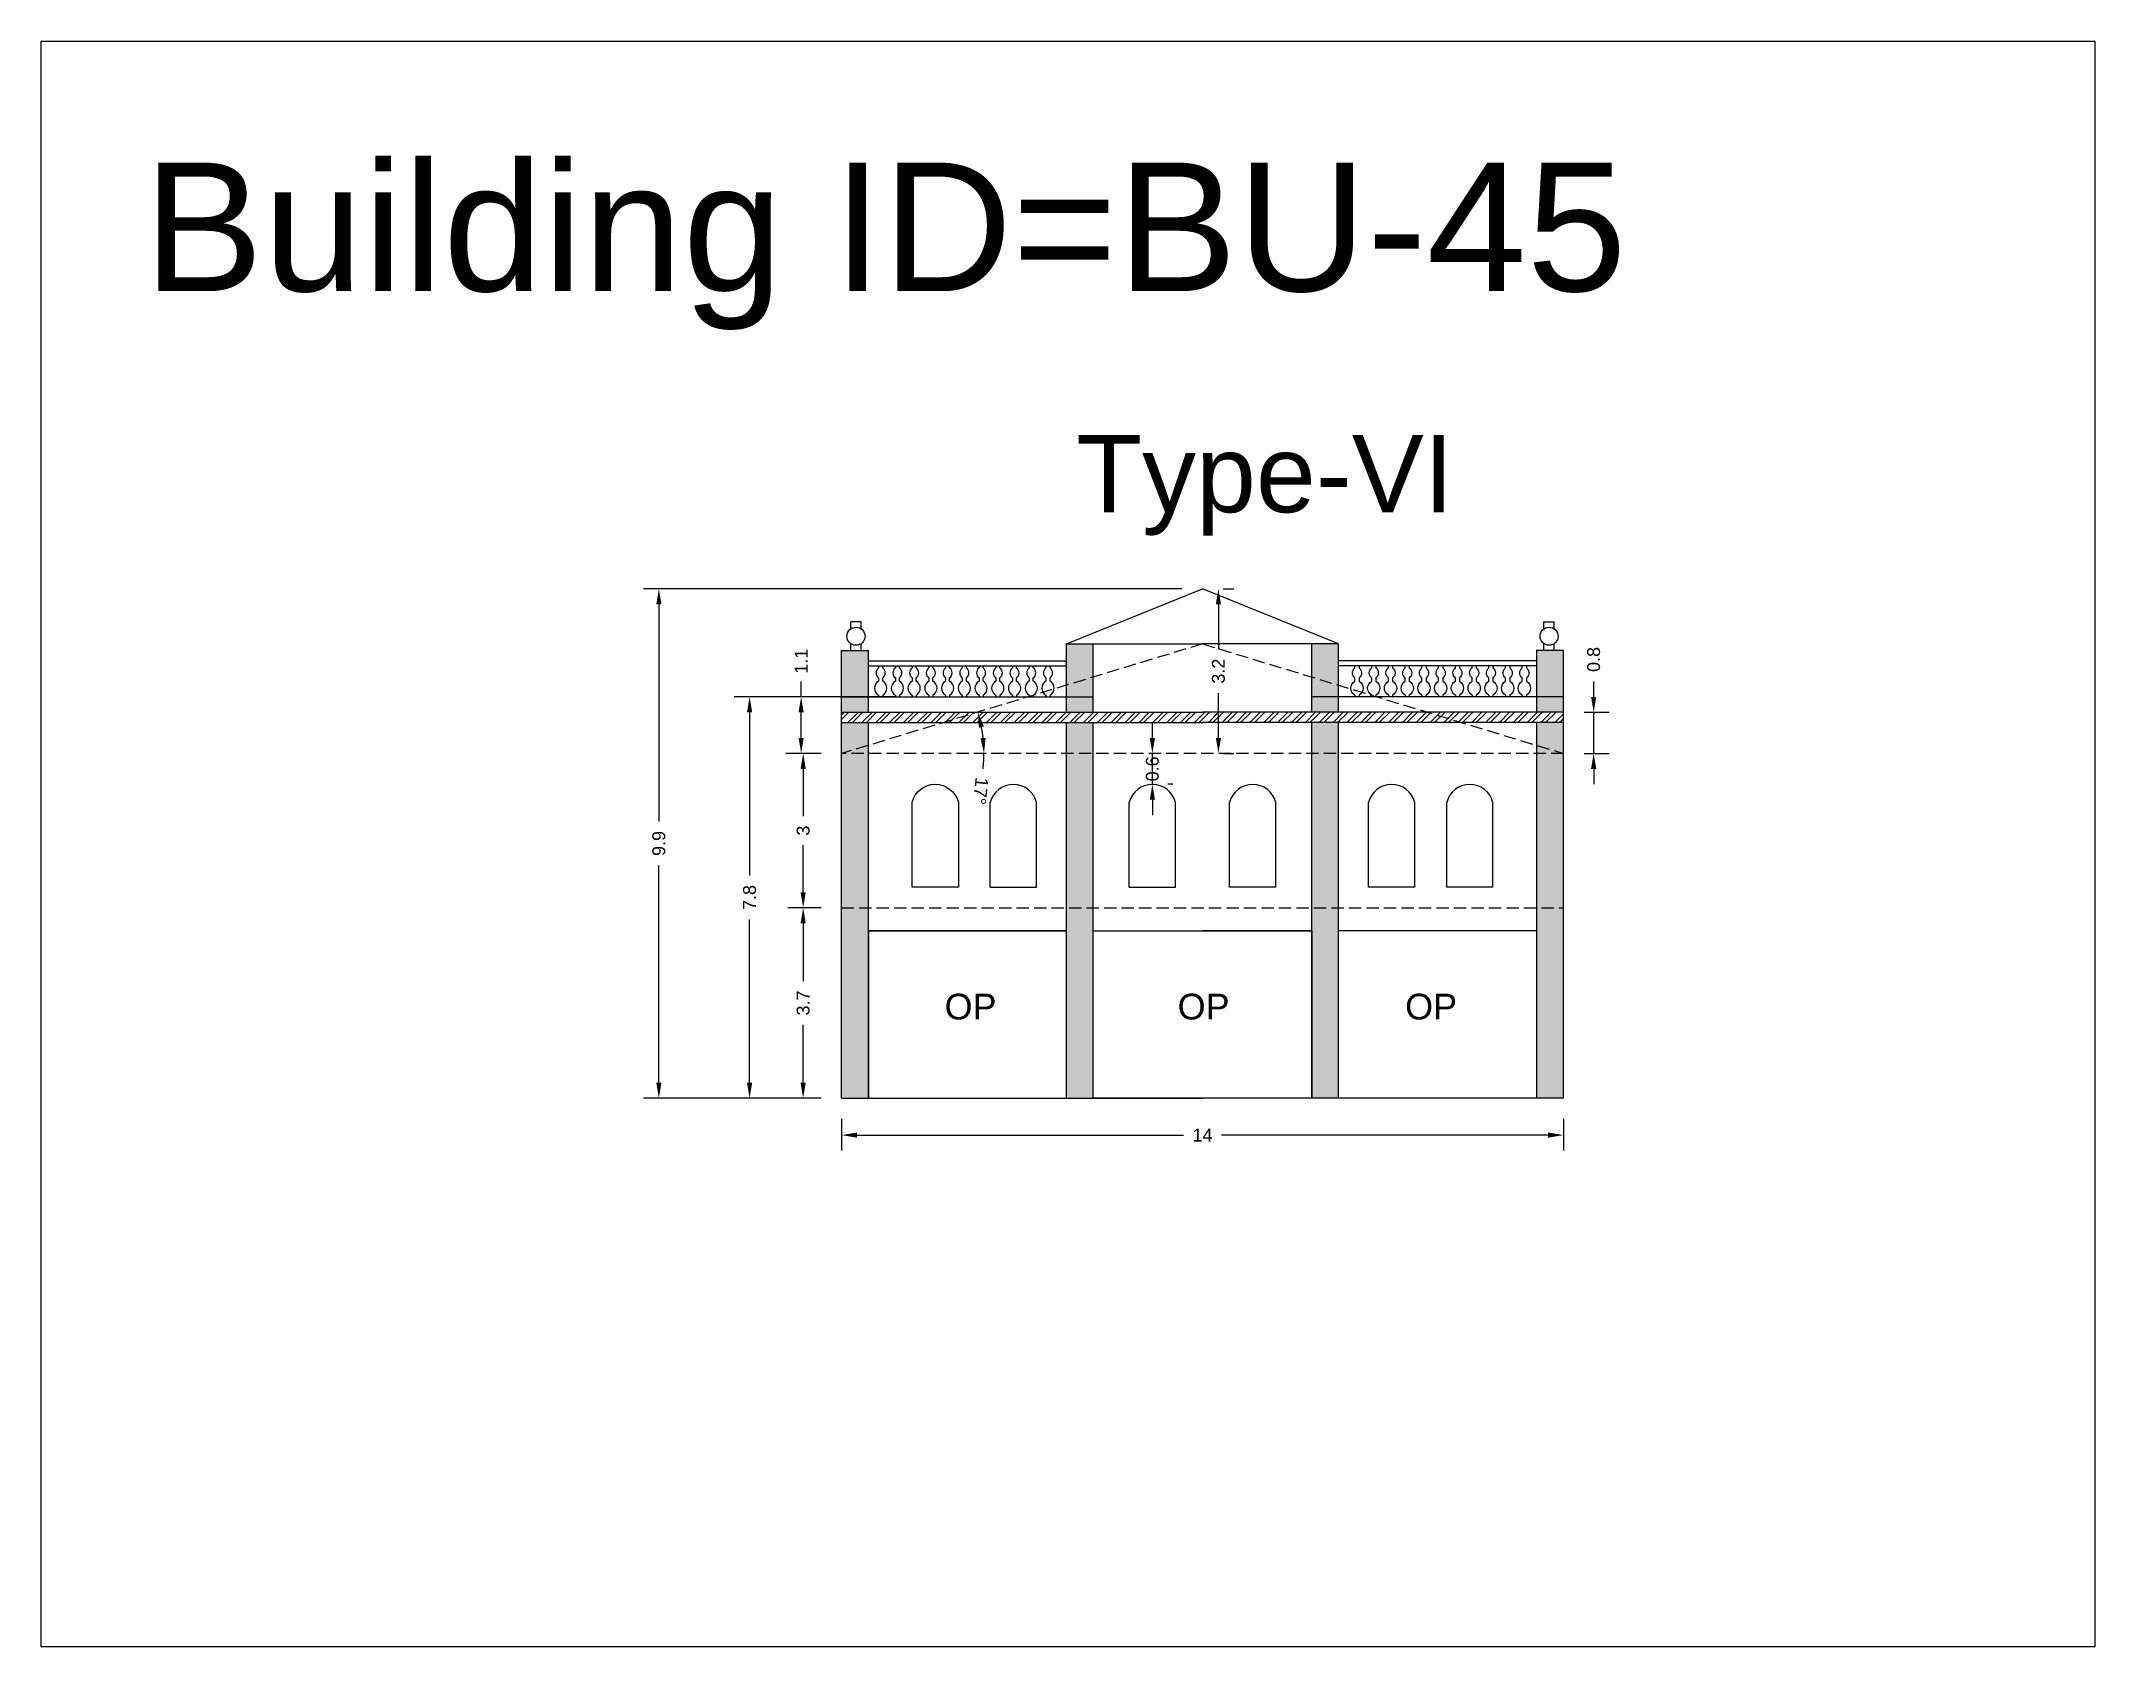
# Model space of a CAD drawing. Header units: metres. Extents: x 3416649 to 3417093, y -6712874 to -6712690.
# Drawn here: x 3416830.4 to 3416870.31, y -6712874.47 to -6712843.26 of the extents above; entities that cross this region are included whole.
import ezdxf

# ---------------------------------------------------------------- set-up
doc = ezdxf.new("R2010")
doc.units = ezdxf.units.M
doc.linetypes.add('ACAD_ISO02W100', pattern=[15, 12, -3])
doc.layers.add('Dotted', color=7, linetype='ACAD_ISO02W100', plot=False)
doc.styles.get("Standard").update_dxf_attribs({"font": 'arial.ttf'})
doc.dimstyles.new('ISO-25', dxfattribs={"dimtxt": 0.25, "dimasz": 0.3, "dimexe": 0.3, "dimexo": 0.4, "dimgap": 0.2, "dimtad": 0, "dimdec": 1, "dimdsep": 46, "dimtxsty": 'Standard', "dimcen": 2.5, "dimadec": 0, "dimazin": 0, "dimtfac": 1, "dimtdec": 1, "dimtmove": 0, "dimatfit": 3, "dimfxl": 1, "dimarcsym": 0})

msp = doc.modelspace()

# ---------------------------------------------------------------- texts
at = {"attachment_point": 1}
for s, width, heights, insert, char_height in [('Building ID=BU-45', 67.86454, [0.517], (3416832.386, -6712845.622), 2.5), ('Type-VI', 9.99112, [0.517], (3416850.515, -6712850.92), 1.5), ('OP', 1.17554, [0], (3416847.957, -6712861.777), 0.5), ('OP', 1.17554, [0], (3416852.486, -6712861.777), 0.5), ('OP', 1.17554, [0], (3416856.908, -6712861.777), 0.5)]:
    msp.add_mtext_dynamic_manual_height_columns(s, width=width, gutter_width=12.5, heights=heights, dxfattribs=dict(at, insert=insert, char_height=char_height))

# ---------------------------------------------------------------- blocks, each defined once
blk = doc.blocks.new('*D380')
at = {"color": 0, "lineweight": -2, "transparency": 16777216}
for p, q in [((3416845.955, -6712864.207), (3416845.955, -6712864.825)), ((3416859.985, -6712864.207), (3416859.985, -6712864.825)), ((3416846.255, -6712864.525), (3416852.603, -6712864.525)), ((3416859.685, -6712864.525), (3416853.337, -6712864.525))]:
    blk.add_line(p, q, dxfattribs=at)
at = {"color": 0, "transparency": 16777216}
for points in [[(3416846.255, -6712864.475), (3416846.255, -6712864.575), (3416845.955, -6712864.525)], [(3416859.685, -6712864.475), (3416859.685, -6712864.575), (3416859.985, -6712864.525)]]:
    blk.add_solid(points, dxfattribs=at)
at = {"layer": 'Defpoints', "color": 0, "transparency": 16777216}
for p in [(3416845.955, -6712863.807), (3416859.985, -6712863.807), (3416859.985, -6712864.525)]:
    blk.add_point(p, dxfattribs=at)
at = {"color": 0, "transparency": 16777216, "insert": (3416852.97, -6712864.525), "char_height": 0.25, "attachment_point": 5}
blk.add_mtext('14', dxfattribs=at)
blk = doc.blocks.new('*D381')
at = {"color": 0, "lineweight": -2, "transparency": 16777216}
for p, q in [((3416845.555, -6712857.107), (3416844.908, -6712857.107)), ((3416845.208, -6712857.407), (3416845.208, -6712858.325)), ((3416845.208, -6712859.807), (3416845.208, -6712858.889)), ((3416845.555, -6712860.107), (3416844.908, -6712860.107))]:
    blk.add_line(p, q, dxfattribs=at)
at = {"color": 0, "transparency": 16777216}
for points in [[(3416845.158, -6712857.407), (3416845.258, -6712857.407), (3416845.208, -6712857.107)], [(3416845.158, -6712859.807), (3416845.258, -6712859.807), (3416845.208, -6712860.107)]]:
    blk.add_solid(points, dxfattribs=at)
at = {"layer": 'Defpoints', "color": 0, "transparency": 16777216}
for p in [(3416845.208, -6712857.107), (3416845.955, -6712857.107), (3416845.955, -6712860.107)]:
    blk.add_point(p, dxfattribs=at)
at = {"color": 0, "transparency": 16777216, "insert": (3416845.208, -6712858.607), "char_height": 0.25, "attachment_point": 5, "rotation": 90}
blk.add_mtext('3', dxfattribs=at)
blk = doc.blocks.new('*D382')
at = {"color": 0, "lineweight": -2, "transparency": 16777216}
for p, q in [((3416845.555, -6712860.107), (3416844.908, -6712860.107)), ((3416845.208, -6712860.407), (3416845.208, -6712861.53)), ((3416845.208, -6712863.507), (3416845.208, -6712862.385)), ((3416845.555, -6712863.807), (3416844.908, -6712863.807))]:
    blk.add_line(p, q, dxfattribs=at)
at = {"color": 0, "transparency": 16777216}
for points in [[(3416845.158, -6712860.407), (3416845.258, -6712860.407), (3416845.208, -6712860.107)], [(3416845.158, -6712863.507), (3416845.258, -6712863.507), (3416845.208, -6712863.807)]]:
    blk.add_solid(points, dxfattribs=at)
at = {"layer": 'Defpoints', "color": 0, "transparency": 16777216}
for p in [(3416845.208, -6712860.107), (3416845.955, -6712860.107), (3416845.955, -6712863.807)]:
    blk.add_point(p, dxfattribs=at)
at = {"color": 0, "transparency": 16777216, "insert": (3416845.208, -6712861.957), "char_height": 0.25, "attachment_point": 5, "rotation": 90}
blk.add_mtext('3.7', dxfattribs=at)
blk = doc.blocks.new('*D383')
at = {"color": 0, "lineweight": -2, "transparency": 16777216}
for start, end in [(6.2157, 10.6744), (353.7843, 360)]:
    blk.add_arc((3416845.955, -6712857.107), 2.767, start, end, dxfattribs=at)
at = {"color": 0, "transparency": 16777216}
for points in [[(3416848.625, -6712856.607), (3416848.722, -6712856.583), (3416848.602, -6712856.304)], [(3416848.755, -6712856.805), (3416848.655, -6712856.811), (3416848.722, -6712857.107)]]:
    blk.add_solid(points, dxfattribs=at)
at = {"layer": 'Defpoints', "color": 0, "transparency": 16777216}
for p in [(3416852.97, -6712854.977), (3416848.668, -6712856.567), (3416845.955, -6712857.107), (3416845.955, -6712857.107), (3416859.985, -6712857.107)]:
    blk.add_point(p, dxfattribs=at)
at = {"color": 0, "transparency": 16777216, "insert": (3416848.658, -6712857.838), "char_height": 0.25, "attachment_point": 5, "rotation": 263.7843}
blk.add_mtext('17°', dxfattribs=at)
blk = doc.blocks.new('*D384')
at = {"color": 0, "lineweight": -2, "transparency": 16777216}
for p, q in [((3416851.995, -6712856.807), (3416851.995, -6712856.507)), ((3416851.995, -6712857.707), (3416851.995, -6712857.107)), ((3416852.395, -6712857.107), (3416852.295, -6712857.107)), ((3416852.395, -6712857.707), (3416852.295, -6712857.707)), ((3416851.995, -6712858.007), (3416851.995, -6712858.307))]:
    blk.add_line(p, q, dxfattribs=at)
at = {"color": 0, "transparency": 16777216}
for points in [[(3416851.945, -6712856.807), (3416852.045, -6712856.807), (3416851.995, -6712857.107)], [(3416851.945, -6712858.007), (3416852.045, -6712858.007), (3416851.995, -6712857.707)]]:
    blk.add_solid(points, dxfattribs=at)
at = {"layer": 'Defpoints', "color": 0, "transparency": 16777216}
for p in [(3416851.995, -6712857.107), (3416851.995, -6712857.107), (3416851.995, -6712857.707)]:
    blk.add_point(p, dxfattribs=at)
at = {"color": 0, "transparency": 16777216, "insert": (3416851.995, -6712857.407), "char_height": 0.25, "attachment_point": 5, "rotation": 90}
blk.add_mtext('0.6', dxfattribs=at)
blk = doc.blocks.new('*D385')
at = {"color": 0, "lineweight": -2, "transparency": 16777216}
for p, q in [((3416845.169, -6712856.007), (3416845.169, -6712855.707)), ((3416846.355, -6712856.007), (3416844.869, -6712856.007)), ((3416845.169, -6712856.807), (3416845.169, -6712856.307)), ((3416845.555, -6712857.107), (3416844.869, -6712857.107))]:
    blk.add_line(p, q, dxfattribs=at)
at = {"color": 0, "transparency": 16777216}
for points in [[(3416845.119, -6712856.307), (3416845.219, -6712856.307), (3416845.169, -6712856.007)], [(3416845.119, -6712856.807), (3416845.219, -6712856.807), (3416845.169, -6712857.107)]]:
    blk.add_solid(points, dxfattribs=at)
at = {"layer": 'Defpoints', "color": 0, "transparency": 16777216}
for p in [(3416845.169, -6712856.007), (3416846.755, -6712856.007), (3416845.955, -6712857.107)]:
    blk.add_point(p, dxfattribs=at)
at = {"color": 0, "transparency": 16777216, "insert": (3416845.169, -6712855.316), "char_height": 0.25, "attachment_point": 5, "rotation": 90}
blk.add_mtext('1.1', dxfattribs=at)
blk = doc.blocks.new('*D386')
at = {"color": 0, "lineweight": -2, "transparency": 16777216}
for p, q in [((3416853.37, -6712853.907), (3416853.579, -6712853.907)), ((3416853.279, -6712854.207), (3416853.279, -6712855.081)), ((3416853.279, -6712856.807), (3416853.279, -6712855.934)), ((3416853.37, -6712857.107), (3416853.579, -6712857.107))]:
    blk.add_line(p, q, dxfattribs=at)
at = {"color": 0, "transparency": 16777216}
for points in [[(3416853.229, -6712854.207), (3416853.329, -6712854.207), (3416853.279, -6712853.907)], [(3416853.229, -6712856.807), (3416853.329, -6712856.807), (3416853.279, -6712857.107)]]:
    blk.add_solid(points, dxfattribs=at)
at = {"layer": 'Defpoints', "color": 0, "transparency": 16777216}
for p in [(3416852.97, -6712853.907), (3416852.97, -6712857.107), (3416853.279, -6712857.107)]:
    blk.add_point(p, dxfattribs=at)
at = {"color": 0, "transparency": 16777216, "insert": (3416853.279, -6712855.507), "char_height": 0.25, "attachment_point": 5, "rotation": 90}
blk.add_mtext('3.2', dxfattribs=at)
blk = doc.blocks.new('*D387')
at = {"color": 0, "lineweight": -2, "transparency": 16777216}
for p, q in [((3416847.005, -6712856.007), (3416843.867, -6712856.007)), ((3416844.167, -6712856.307), (3416844.167, -6712859.481)), ((3416844.167, -6712863.507), (3416844.167, -6712860.334)), ((3416845.555, -6712863.807), (3416843.867, -6712863.807))]:
    blk.add_line(p, q, dxfattribs=at)
at = {"color": 0, "transparency": 16777216}
for points in [[(3416844.117, -6712856.307), (3416844.217, -6712856.307), (3416844.167, -6712856.007)], [(3416844.117, -6712863.507), (3416844.217, -6712863.507), (3416844.167, -6712863.807)]]:
    blk.add_solid(points, dxfattribs=at)
at = {"layer": 'Defpoints', "color": 0, "transparency": 16777216}
for p in [(3416844.167, -6712856.007), (3416847.405, -6712856.007), (3416845.955, -6712863.807)]:
    blk.add_point(p, dxfattribs=at)
at = {"color": 0, "transparency": 16777216, "insert": (3416844.167, -6712859.907), "char_height": 0.25, "attachment_point": 5, "rotation": 90}
blk.add_mtext('7.8', dxfattribs=at)
blk = doc.blocks.new('*D388')
at = {"color": 0, "lineweight": -2, "transparency": 16777216}
for p, q in [((3416852.57, -6712853.907), (3416842.103, -6712853.907)), ((3416842.403, -6712854.207), (3416842.403, -6712858.43)), ((3416842.403, -6712863.507), (3416842.403, -6712859.285)), ((3416845.555, -6712863.807), (3416842.103, -6712863.807))]:
    blk.add_line(p, q, dxfattribs=at)
at = {"color": 0, "transparency": 16777216}
for points in [[(3416842.353, -6712854.207), (3416842.453, -6712854.207), (3416842.403, -6712853.907)], [(3416842.353, -6712863.507), (3416842.453, -6712863.507), (3416842.403, -6712863.807)]]:
    blk.add_solid(points, dxfattribs=at)
at = {"layer": 'Defpoints', "color": 0, "transparency": 16777216}
for p in [(3416842.403, -6712853.907), (3416852.97, -6712853.907), (3416845.955, -6712863.807)]:
    blk.add_point(p, dxfattribs=at)
at = {"color": 0, "transparency": 16777216, "insert": (3416842.403, -6712858.857), "char_height": 0.25, "attachment_point": 5, "rotation": 90}
blk.add_mtext('9.9', dxfattribs=at)
blk = doc.blocks.new('*D389')
at = {"color": 0, "lineweight": -2, "transparency": 16777216}
for p, q in [((3416860.572, -6712856.007), (3416860.572, -6712855.707)), ((3416860.385, -6712856.307), (3416860.872, -6712856.307)), ((3416860.572, -6712857.107), (3416860.572, -6712856.307)), ((3416860.385, -6712857.107), (3416860.872, -6712857.107)), ((3416860.572, -6712857.407), (3416860.572, -6712857.707))]:
    blk.add_line(p, q, dxfattribs=at)
at = {"color": 0, "transparency": 16777216}
for points in [[(3416860.522, -6712856.007), (3416860.622, -6712856.007), (3416860.572, -6712856.307)], [(3416860.522, -6712857.407), (3416860.622, -6712857.407), (3416860.572, -6712857.107)]]:
    blk.add_solid(points, dxfattribs=at)
at = {"layer": 'Defpoints', "color": 0, "transparency": 16777216}
for p in [(3416859.985, -6712856.307), (3416860.572, -6712856.307), (3416859.985, -6712857.107)]:
    blk.add_point(p, dxfattribs=at)
at = {"color": 0, "transparency": 16777216, "insert": (3416860.572, -6712855.28), "char_height": 0.25, "attachment_point": 5, "rotation": 90}
blk.add_mtext('0.8', dxfattribs=at)

# ---------------------------------------------------------------- dimensions: what is measured, and where the dimension line sits
for base, p1, p2, picture, middle in [((3416842.403, -6712853.907), (3416845.955, -6712863.807), (3416852.97, -6712853.907), '*D388', (3416842.403, -6712858.857)), ((3416853.279, -6712857.107), (3416852.97, -6712853.907), (3416852.97, -6712857.107), '*D386', (3416853.279, -6712855.507)), ((3416845.169, -6712856.007), (3416845.955, -6712857.107), (3416846.755, -6712856.007), '*D385', (3416845.169, -6712855.316)), ((3416860.572, -6712856.307), (3416859.985, -6712857.107), (3416859.985, -6712856.307), '*D389', (3416860.572, -6712855.28)), ((3416844.167, -6712856.007), (3416845.955, -6712863.807), (3416847.405, -6712856.007), '*D387', (3416844.167, -6712859.907)), ((3416845.208, -6712857.107), (3416845.955, -6712860.107), (3416845.955, -6712857.107), '*D381', (3416845.208, -6712858.607)), ((3416845.208, -6712860.107), (3416845.955, -6712863.807), (3416845.955, -6712860.107), '*D382', (3416845.208, -6712861.957))]:
    dim = msp.add_linear_dim(base=base, p1=p1, p2=p2, angle=90, dimstyle='ISO-25')
    dim.commit()
    dim.dimension.update_dxf_attribs({"geometry": picture, "text_midpoint": middle})
dim = msp.add_angular_dim_2l(base=(3416848.668, -6712856.567), line1=((3416859.985, -6712857.107), (3416845.955, -6712857.107)), line2=((3416852.97, -6712854.977), (3416845.955, -6712857.107)), dimstyle='ISO-25')
dim.commit()
dim.dimension.update_dxf_attribs({"geometry": '*D383', "text_midpoint": (3416848.658, -6712857.838)})
dim = msp.add_linear_dim(base=(3416851.995, -6712857.107), p1=(3416851.995, -6712857.707), p2=(3416851.995, -6712857.107), angle=90, dimstyle='ISO-25')
dim.commit()
dim.dimension.update_dxf_attribs({"geometry": '*D384', "text_midpoint": (3416851.995, -6712857.407), "dimtype": 160})
dim = msp.add_linear_dim(base=(3416859.985, -6712864.525), p1=(3416845.955, -6712863.807), p2=(3416859.985, -6712863.807), dimstyle='ISO-25')
dim.commit()
dim.dimension.update_dxf_attribs({"geometry": '*D380', "text_midpoint": (3416852.97, -6712864.525)})

# ---------------------------------------------------------------- hatches: boundary and pattern name
h = msp.add_hatch(color=256)
h.dxf.hatch_style = 1
h.paths.add_polyline_path([(3416846.475, -6712856.507), (3416845.955, -6712856.507), (3416845.955, -6712863.807), (3416846.475, -6712863.807)])
h.paths.add_polyline_path([(3416846.475, -6712855.107), (3416845.984, -6712855.107), (3416845.955, -6712855.107), (3416845.955, -6712856.307), (3416846.475, -6712856.307)])
h = msp.add_hatch(color=256)
h.dxf.hatch_style = 1
h.paths.add_polyline_path([(3416850.845, -6712854.977), (3416850.325, -6712854.977), (3416850.325, -6712855.307), (3416850.325, -6712856.307), (3416850.845, -6712856.307)])
h.paths.add_polyline_path([(3416850.845, -6712856.507), (3416850.325, -6712856.507), (3416850.325, -6712863.807), (3416850.845, -6712863.807)])
h = msp.add_hatch(color=256)
h.dxf.hatch_style = 1
h.paths.add_polyline_path([(3416855.095, -6712856.307), (3416855.615, -6712856.307), (3416855.615, -6712855.307), (3416855.615, -6712854.977), (3416855.095, -6712854.977)])
h.paths.add_polyline_path([(3416855.095, -6712863.807), (3416855.615, -6712863.807), (3416855.615, -6712856.507), (3416855.095, -6712856.507)])
h = msp.add_hatch(color=256)
h.dxf.hatch_style = 1
h.paths.add_polyline_path([(3416859.465, -6712856.507), (3416859.985, -6712856.507), (3416859.985, -6712863.807), (3416859.465, -6712863.807)])
h.paths.add_polyline_path([(3416859.465, -6712855.107), (3416859.955, -6712855.107), (3416859.985, -6712855.107), (3416859.985, -6712856.307), (3416859.465, -6712856.307)])
h = msp.add_hatch()
h.set_pattern_fill('ANSI32', color=256, scale=0.02)
h.set_pattern_definition([(45, (-22.27708, 0), (-0.134703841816, 0.134703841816), []), (45, (-22.18728, 0), (-0.134703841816, 0.134703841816), [])])
h.paths.add_polyline_path([(3416859.985, -6712856.307), (3416852.97, -6712856.307), (3416845.955, -6712856.307), (3416845.955, -6712856.507), (3416852.97, -6712856.507), (3416859.985, -6712856.507)])

# ---------------------------------------------------------------- linework, layer by layer
for points in [[(3416830.396, -6712843.261), (3416870.314, -6712843.261), (3416870.314, -6712874.473), (3416830.396, -6712874.473)], [(3416850.325, -6712860.557), (3416846.475, -6712860.557), (3416846.475, -6712863.807), (3416850.325, -6712863.807)], [(3416850.845, -6712860.557), (3416855.095, -6712860.557), (3416855.095, -6712863.807), (3416850.845, -6712863.807)]]:
    msp.add_lwpolyline(points, close=True)
for points in [[(3416850.325, -6712854.977), (3416852.97, -6712853.907)], [(3416855.615, -6712854.977), (3416852.97, -6712853.907)], [(3416846.134, -6712854.685), (3416846.134, -6712854.551)], [(3416846.334, -6712854.551), (3416846.134, -6712854.551)], [(3416846.334, -6712854.685), (3416846.334, -6712854.551)], [(3416859.605, -6712854.685), (3416859.605, -6712854.551)], [(3416859.605, -6712854.551), (3416859.805, -6712854.551)], [(3416859.805, -6712854.685), (3416859.805, -6712854.551)], [(3416845.955, -6712863.807), (3416845.955, -6712855.107)], [(3416845.955, -6712855.107), (3416846.475, -6712855.107)], [(3416845.984, -6712855.107), (3416846.484, -6712855.107)], [(3416846.134, -6712855.107), (3416846.134, -6712854.973)], [(3416846.334, -6712855.107), (3416846.334, -6712854.973)], [(3416846.475, -6712856.307), (3416846.475, -6712855.107)], [(3416850.325, -6712854.977), (3416852.97, -6712854.977)], [(3416850.325, -6712855.307), (3416850.325, -6712854.977)], [(3416850.845, -6712856.307), (3416850.845, -6712854.977)], [(3416855.615, -6712854.977), (3416852.97, -6712854.977)], [(3416855.095, -6712856.307), (3416855.095, -6712854.977)], [(3416855.615, -6712855.307), (3416855.615, -6712854.977)], [(3416859.955, -6712855.107), (3416859.455, -6712855.107)], [(3416859.465, -6712856.307), (3416859.465, -6712855.107)], [(3416859.985, -6712855.107), (3416859.465, -6712855.107)], [(3416859.605, -6712855.107), (3416859.605, -6712854.973)], [(3416859.805, -6712855.107), (3416859.805, -6712854.973)], [(3416859.985, -6712863.807), (3416859.985, -6712855.107)], [(3416846.475, -6712855.307), (3416850.325, -6712855.307)], [(3416846.475, -6712855.407), (3416850.325, -6712855.407)], [(3416850.325, -6712856.307), (3416850.325, -6712855.307)], [(3416855.615, -6712856.307), (3416855.615, -6712855.307)], [(3416859.465, -6712855.307), (3416855.615, -6712855.307)], [(3416859.465, -6712855.407), (3416855.615, -6712855.407)], [(3416845.955, -6712856.007), (3416850.845, -6712856.007)], [(3416845.955, -6712856.307), (3416852.97, -6712856.307)], [(3416846.675, -6712855.972), (3416846.675, -6712856.007)], [(3416846.755, -6712855.972), (3416846.755, -6712856.007)], [(3416847, -6712855.972), (3416847, -6712856.007)], [(3416847.08, -6712855.972), (3416847.08, -6712856.007)], [(3416847.325, -6712855.972), (3416847.325, -6712856.007)], [(3416847.405, -6712855.972), (3416847.405, -6712856.007)], [(3416847.65, -6712855.972), (3416847.65, -6712856.007)], [(3416847.73, -6712855.972), (3416847.73, -6712856.007)], [(3416847.975, -6712855.972), (3416847.975, -6712856.007)], [(3416848.055, -6712855.972), (3416848.055, -6712856.007)], [(3416848.301, -6712855.972), (3416848.301, -6712856.007)], [(3416848.38, -6712855.972), (3416848.38, -6712856.007)], [(3416848.626, -6712855.972), (3416848.626, -6712856.007)], [(3416848.706, -6712855.972), (3416848.706, -6712856.007)], [(3416848.951, -6712855.972), (3416848.951, -6712856.007)], [(3416849.031, -6712855.972), (3416849.031, -6712856.007)], [(3416849.276, -6712855.972), (3416849.276, -6712856.007)], [(3416849.356, -6712855.972), (3416849.356, -6712856.007)], [(3416849.601, -6712855.972), (3416849.601, -6712856.007)], [(3416849.681, -6712855.972), (3416849.681, -6712856.007)], [(3416849.926, -6712855.972), (3416849.926, -6712856.007)], [(3416850.006, -6712855.972), (3416850.006, -6712856.007)], [(3416859.985, -6712856.307), (3416852.97, -6712856.307)], [(3416859.985, -6712856.007), (3416855.095, -6712856.007)], [(3416855.933, -6712855.972), (3416855.933, -6712856.007)], [(3416856.013, -6712855.972), (3416856.013, -6712856.007)], [(3416856.259, -6712855.972), (3416856.259, -6712856.007)], [(3416856.338, -6712855.972), (3416856.338, -6712856.007)], [(3416856.584, -6712855.972), (3416856.584, -6712856.007)], [(3416856.663, -6712855.972), (3416856.663, -6712856.007)], [(3416856.909, -6712855.972), (3416856.909, -6712856.007)], [(3416856.989, -6712855.972), (3416856.989, -6712856.007)], [(3416857.234, -6712855.972), (3416857.234, -6712856.007)], [(3416857.314, -6712855.972), (3416857.314, -6712856.007)], [(3416857.559, -6712855.972), (3416857.559, -6712856.007)], [(3416857.639, -6712855.972), (3416857.639, -6712856.007)], [(3416857.884, -6712855.972), (3416857.884, -6712856.007)], [(3416857.964, -6712855.972), (3416857.964, -6712856.007)], [(3416858.21, -6712855.972), (3416858.21, -6712856.007)], [(3416858.289, -6712855.972), (3416858.289, -6712856.007)], [(3416858.535, -6712855.972), (3416858.535, -6712856.007)], [(3416858.614, -6712855.972), (3416858.614, -6712856.007)], [(3416858.86, -6712855.972), (3416858.86, -6712856.007)], [(3416858.94, -6712855.972), (3416858.94, -6712856.007)], [(3416859.185, -6712855.972), (3416859.185, -6712856.007)], [(3416859.265, -6712855.972), (3416859.265, -6712856.007)], [(3416845.955, -6712856.507), (3416852.97, -6712856.507)], [(3416846.475, -6712863.807), (3416846.475, -6712856.507)], [(3416850.325, -6712863.807), (3416850.325, -6712856.507)], [(3416850.845, -6712863.807), (3416850.845, -6712856.507)], [(3416859.985, -6712856.507), (3416852.97, -6712856.507)], [(3416855.095, -6712863.807), (3416855.095, -6712856.507)], [(3416855.615, -6712863.807), (3416855.615, -6712856.507)], [(3416859.465, -6712863.807), (3416859.465, -6712856.507)], [(3416848.845, -6712859.707), (3416848.845, -6712858.057)], [(3416849.745, -6712859.707), (3416849.745, -6712858.057)], [(3416851.545, -6712859.707), (3416851.545, -6712858.057)], [(3416852.445, -6712859.707), (3416852.445, -6712858.057)], [(3416853.495, -6712859.707), (3416853.495, -6712858.057)], [(3416854.395, -6712859.707), (3416854.395, -6712858.057)], [(3416856.195, -6712859.707), (3416856.195, -6712858.057)], [(3416857.095, -6712859.707), (3416857.095, -6712858.057)], [(3416857.715, -6712859.707), (3416857.715, -6712858.057)], [(3416858.615, -6712859.707), (3416858.615, -6712858.057)], [(3416848.845, -6712859.707), (3416849.745, -6712859.707)], [(3416851.545, -6712859.707), (3416852.445, -6712859.707)], [(3416854.395, -6712859.707), (3416853.495, -6712859.707)], [(3416857.095, -6712859.707), (3416856.195, -6712859.707)], [(3416858.615, -6712859.707), (3416857.715, -6712859.707)], [(3416846.475, -6712860.557), (3416850.325, -6712860.557)], [(3416850.845, -6712860.557), (3416852.97, -6712860.557)], [(3416855.095, -6712860.557), (3416852.97, -6712860.557)], [(3416859.465, -6712860.557), (3416855.615, -6712860.557)], [(3416845.955, -6712863.807), (3416852.97, -6712863.807)], [(3416859.985, -6712863.807), (3416852.97, -6712863.807)]]:
    msp.add_lwpolyline(points)
for points in [[(3416846.675, -6712855.407), (3416846.675, -6712855.445, 0.504557), (3416846.675, -6712855.638), (3416846.675, -6712855.705, 0.59952), (3416846.675, -6712855.972)], [(3416846.755, -6712855.972, 0.59952), (3416846.755, -6712855.705), (3416846.755, -6712855.638, 0.504557), (3416846.755, -6712855.445), (3416846.755, -6712855.407)], [(3416847, -6712855.407), (3416847, -6712855.445, 0.504557), (3416847, -6712855.638), (3416847, -6712855.705, 0.59952), (3416847, -6712855.972)], [(3416847.08, -6712855.972, 0.59952), (3416847.08, -6712855.705), (3416847.08, -6712855.638, 0.504557), (3416847.08, -6712855.445), (3416847.08, -6712855.407)], [(3416847.325, -6712855.407), (3416847.325, -6712855.445, 0.504557), (3416847.325, -6712855.638), (3416847.325, -6712855.705, 0.59952), (3416847.325, -6712855.972)], [(3416847.405, -6712855.972, 0.59952), (3416847.405, -6712855.705), (3416847.405, -6712855.638, 0.504557), (3416847.405, -6712855.445), (3416847.405, -6712855.407)], [(3416847.65, -6712855.407), (3416847.65, -6712855.445, 0.504557), (3416847.65, -6712855.638), (3416847.65, -6712855.705, 0.59952), (3416847.65, -6712855.972)], [(3416847.73, -6712855.972, 0.59952), (3416847.73, -6712855.705), (3416847.73, -6712855.638, 0.504557), (3416847.73, -6712855.445), (3416847.73, -6712855.407)], [(3416847.975, -6712855.407), (3416847.975, -6712855.445, 0.504557), (3416847.975, -6712855.638), (3416847.975, -6712855.705, 0.59952), (3416847.975, -6712855.972)], [(3416848.055, -6712855.972, 0.59952), (3416848.055, -6712855.705), (3416848.055, -6712855.638, 0.504557), (3416848.055, -6712855.445), (3416848.055, -6712855.407)], [(3416848.301, -6712855.407), (3416848.301, -6712855.445, 0.504557), (3416848.301, -6712855.638), (3416848.301, -6712855.705, 0.59952), (3416848.301, -6712855.972)], [(3416848.38, -6712855.972, 0.59952), (3416848.38, -6712855.705), (3416848.38, -6712855.638, 0.504557), (3416848.38, -6712855.445), (3416848.38, -6712855.407)], [(3416848.626, -6712855.407), (3416848.626, -6712855.445, 0.504557), (3416848.626, -6712855.638), (3416848.626, -6712855.705, 0.59952), (3416848.626, -6712855.972)], [(3416848.706, -6712855.972, 0.59952), (3416848.706, -6712855.705), (3416848.706, -6712855.638, 0.504557), (3416848.706, -6712855.445), (3416848.706, -6712855.407)], [(3416848.951, -6712855.407), (3416848.951, -6712855.445, 0.504557), (3416848.951, -6712855.638), (3416848.951, -6712855.705, 0.59952), (3416848.951, -6712855.972)], [(3416849.031, -6712855.972, 0.59952), (3416849.031, -6712855.705), (3416849.031, -6712855.638, 0.504557), (3416849.031, -6712855.445), (3416849.031, -6712855.407)], [(3416849.276, -6712855.407), (3416849.276, -6712855.445, 0.504557), (3416849.276, -6712855.638), (3416849.276, -6712855.705, 0.59952), (3416849.276, -6712855.972)], [(3416849.356, -6712855.972, 0.59952), (3416849.356, -6712855.705), (3416849.356, -6712855.638, 0.504557), (3416849.356, -6712855.445), (3416849.356, -6712855.407)], [(3416849.601, -6712855.407), (3416849.601, -6712855.445, 0.504557), (3416849.601, -6712855.638), (3416849.601, -6712855.705, 0.59952), (3416849.601, -6712855.972)], [(3416849.681, -6712855.972, 0.59952), (3416849.681, -6712855.705), (3416849.681, -6712855.638, 0.504557), (3416849.681, -6712855.445), (3416849.681, -6712855.407)], [(3416849.926, -6712855.407), (3416849.926, -6712855.445, 0.504557), (3416849.926, -6712855.638), (3416849.926, -6712855.705, 0.59952), (3416849.926, -6712855.972)], [(3416850.006, -6712855.972, 0.59952), (3416850.006, -6712855.705), (3416850.006, -6712855.638, 0.504557), (3416850.006, -6712855.445), (3416850.006, -6712855.407)], [(3416855.933, -6712855.972, -0.59952), (3416855.933, -6712855.705), (3416855.933, -6712855.638, -0.504557), (3416855.933, -6712855.445), (3416855.933, -6712855.407)], [(3416856.013, -6712855.407), (3416856.013, -6712855.445, -0.504557), (3416856.013, -6712855.638), (3416856.013, -6712855.705, -0.59952), (3416856.013, -6712855.972)], [(3416856.259, -6712855.972, -0.59952), (3416856.259, -6712855.705), (3416856.259, -6712855.638, -0.504557), (3416856.259, -6712855.445), (3416856.259, -6712855.407)], [(3416856.338, -6712855.407), (3416856.338, -6712855.445, -0.504557), (3416856.338, -6712855.638), (3416856.338, -6712855.705, -0.59952), (3416856.338, -6712855.972)], [(3416856.584, -6712855.972, -0.59952), (3416856.584, -6712855.705), (3416856.584, -6712855.638, -0.504557), (3416856.584, -6712855.445), (3416856.584, -6712855.407)], [(3416856.663, -6712855.407), (3416856.663, -6712855.445, -0.504557), (3416856.663, -6712855.638), (3416856.663, -6712855.705, -0.59952), (3416856.663, -6712855.972)], [(3416856.909, -6712855.972, -0.59952), (3416856.909, -6712855.705), (3416856.909, -6712855.638, -0.504557), (3416856.909, -6712855.445), (3416856.909, -6712855.407)], [(3416856.989, -6712855.407), (3416856.989, -6712855.445, -0.504557), (3416856.989, -6712855.638), (3416856.989, -6712855.705, -0.59952), (3416856.989, -6712855.972)], [(3416857.234, -6712855.972, -0.59952), (3416857.234, -6712855.705), (3416857.234, -6712855.638, -0.504557), (3416857.234, -6712855.445), (3416857.234, -6712855.407)], [(3416857.314, -6712855.407), (3416857.314, -6712855.445, -0.504557), (3416857.314, -6712855.638), (3416857.314, -6712855.705, -0.59952), (3416857.314, -6712855.972)], [(3416857.559, -6712855.972, -0.59952), (3416857.559, -6712855.705), (3416857.559, -6712855.638, -0.504557), (3416857.559, -6712855.445), (3416857.559, -6712855.407)], [(3416857.639, -6712855.407), (3416857.639, -6712855.445, -0.504557), (3416857.639, -6712855.638), (3416857.639, -6712855.705, -0.59952), (3416857.639, -6712855.972)], [(3416857.884, -6712855.972, -0.59952), (3416857.884, -6712855.705), (3416857.884, -6712855.638, -0.504557), (3416857.884, -6712855.445), (3416857.884, -6712855.407)], [(3416857.964, -6712855.407), (3416857.964, -6712855.445, -0.504557), (3416857.964, -6712855.638), (3416857.964, -6712855.705, -0.59952), (3416857.964, -6712855.972)], [(3416858.21, -6712855.972, -0.59952), (3416858.21, -6712855.705), (3416858.21, -6712855.638, -0.504557), (3416858.21, -6712855.445), (3416858.21, -6712855.407)], [(3416858.289, -6712855.407), (3416858.289, -6712855.445, -0.504557), (3416858.289, -6712855.638), (3416858.289, -6712855.705, -0.59952), (3416858.289, -6712855.972)], [(3416858.535, -6712855.972, -0.59952), (3416858.535, -6712855.705), (3416858.535, -6712855.638, -0.504557), (3416858.535, -6712855.445), (3416858.535, -6712855.407)], [(3416858.614, -6712855.407), (3416858.614, -6712855.445, -0.504557), (3416858.614, -6712855.638), (3416858.614, -6712855.705, -0.59952), (3416858.614, -6712855.972)], [(3416858.86, -6712855.972, -0.59952), (3416858.86, -6712855.705), (3416858.86, -6712855.638, -0.504557), (3416858.86, -6712855.445), (3416858.86, -6712855.407)], [(3416858.94, -6712855.407), (3416858.94, -6712855.445, -0.504557), (3416858.94, -6712855.638), (3416858.94, -6712855.705, -0.59952), (3416858.94, -6712855.972)], [(3416859.185, -6712855.972, -0.59952), (3416859.185, -6712855.705), (3416859.185, -6712855.638, -0.504557), (3416859.185, -6712855.445), (3416859.185, -6712855.407)], [(3416859.265, -6712855.407), (3416859.265, -6712855.445, -0.504557), (3416859.265, -6712855.638), (3416859.265, -6712855.705, -0.59952), (3416859.265, -6712855.972)], [(3416848.225, -6712858.057), (3416848.225, -6712859.707), (3416847.325, -6712859.707), (3416847.325, -6712858.057, -0.777778), (3416848.225, -6712858.057)]]:
    msp.add_lwpolyline(points, format="xyb")
for centre in [(3416846.234, -6712854.829), (3416859.705, -6712854.829)]:
    msp.add_circle(centre, 0.176)
for centre in [(3416849.295, -6712858.172), (3416851.995, -6712858.172), (3416853.945, -6712858.172), (3416856.645, -6712858.172), (3416858.165, -6712858.172)]:
    msp.add_arc(centre, 0.464, 14.25, 165.75)
at = {"layer": 'Dotted', "ltscale": 0.02}
msp.add_line((3416859.985, -6712857.107), (3416845.955, -6712857.107), dxfattribs=at)
for points in [[(3416852.97, -6712854.977), (3416845.955, -6712857.107)], [(3416852.97, -6712854.977), (3416859.985, -6712857.107)], [(3416845.955, -6712860.107), (3416859.985, -6712860.107)]]:
    msp.add_lwpolyline(points, dxfattribs=at)

msp.set_redraw_order([(e.dxf.handle, doc.entitydb.next_handle()) for e in msp.query("TEXT MTEXT ATTDEF DIMENSION ARC_DIMENSION")])  # texts and dimensions are drawn at this point

doc.saveas('drawing.dxf')
